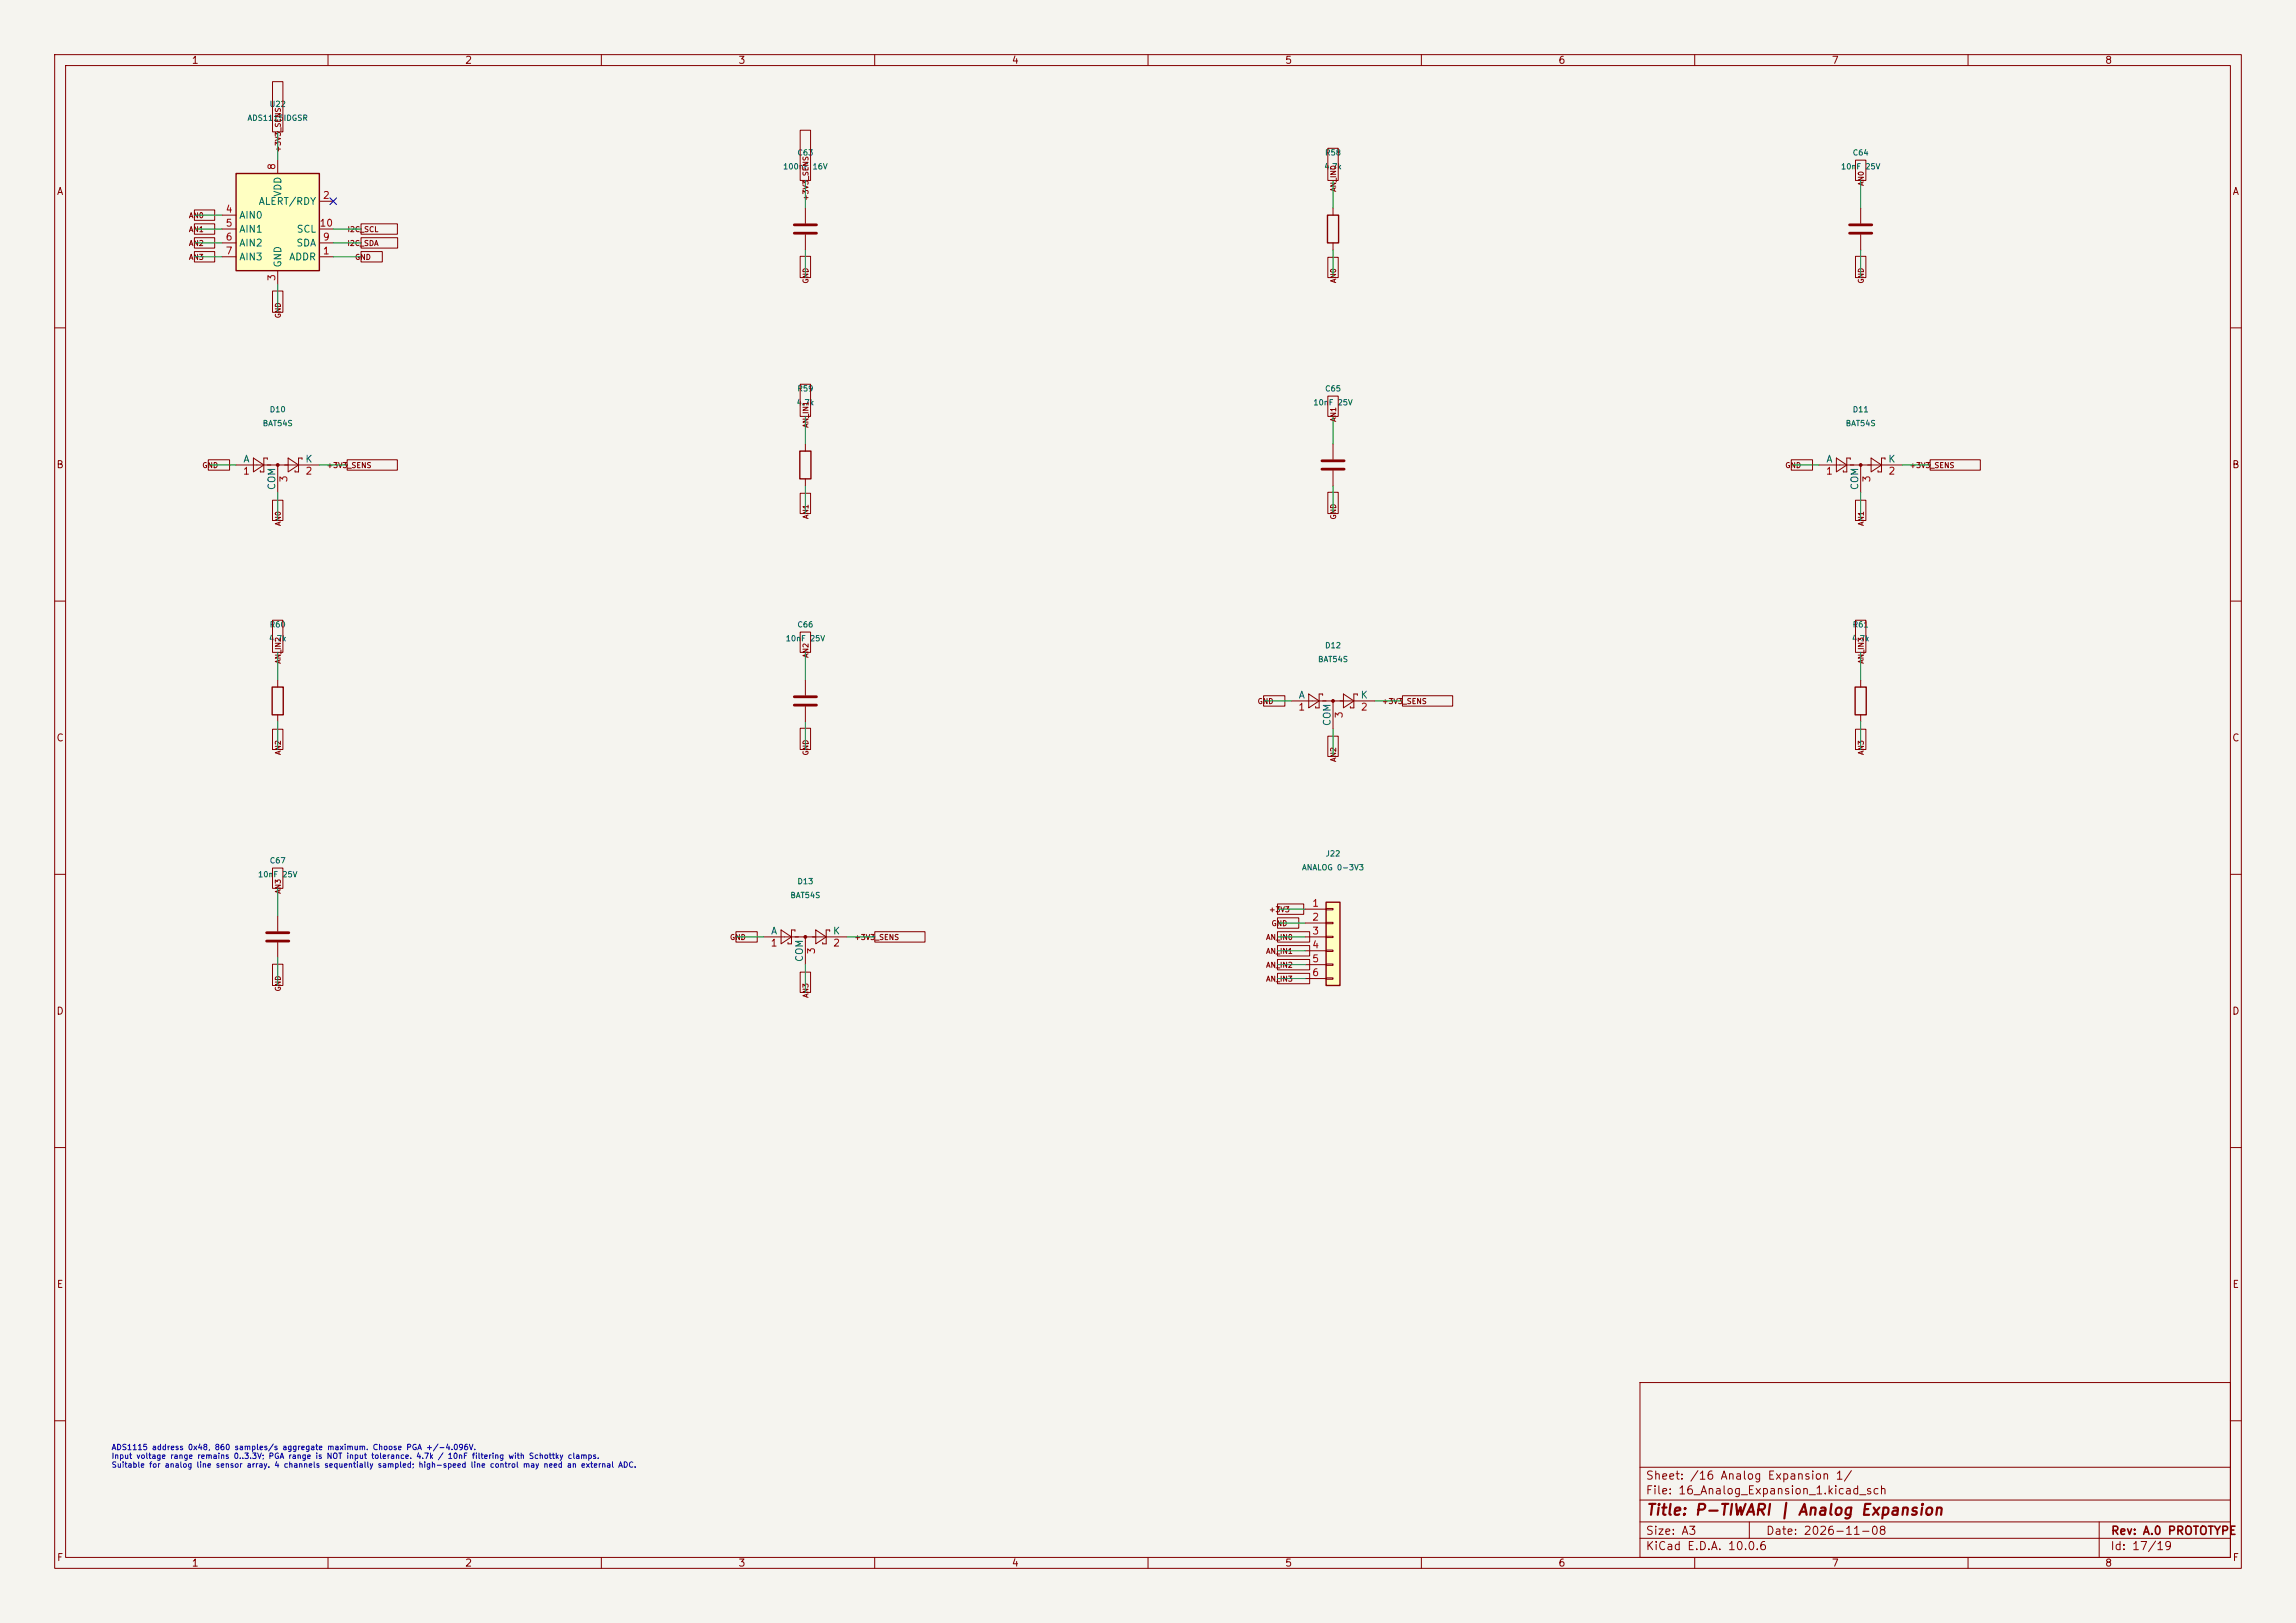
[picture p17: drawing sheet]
<svg xmlns="http://www.w3.org/2000/svg" width="420mm" height="297mm" viewBox="0 0 420 297" stroke-linecap="round" stroke-linejoin="round" font-family="sans-serif">
<defs><g id="words">
<text font-size="2" fill="#840000" x="301" y="277.8">Title: P-TIWARI | Analog Expansion</text>
<g font-size="1.5" fill="#840000">
<text x="300.9" y="273.8">File: 16_Analog_Expansion_1.kicad_sch</text>
<text x="300.9" y="271.1">Sheet: /16 Analog Expansion 1/</text>
<text x="300.9" y="281.2">Size: A3</text>
<text x="322.9" y="281.2">Date: 2026-11-08</text>
<text x="386" y="281.2">Rev: A.0 PROTOTYPE</text>
<text x="300.9" y="284">KiCad E.D.A. 10.0.6</text>
<text x="385.9" y="284">Id: 17/19</text>
</g>
<g font-size="1.3" fill="#840000">
<text x="35" y="12">1</text>
<text x="85" y="12">2</text>
<text x="135" y="12">3</text>
<text x="185" y="12">4</text>
<text x="235" y="12">5</text>
<text x="285" y="12">6</text>
<text x="335" y="12">7</text>
<text x="385" y="12">8</text>
<text x="10.3" y="36">A</text>
<text x="408.3" y="36">A</text>
<text x="10.2" y="86">B</text>
<text x="408.2" y="86">B</text>
<text x="10.2" y="136">C</text>
<text x="408.2" y="136">C</text>
<text x="10.2" y="186">D</text>
<text x="408.2" y="186">D</text>
<text x="10.3" y="236">E</text>
<text x="408.3" y="236">E</text>
<text x="10.3" y="286">F</text>
<text x="35" y="287">1</text>
<text x="85" y="287">2</text>
<text x="135" y="287">3</text>
<text x="185" y="287">4</text>
<text x="235" y="287">5</text>
<text x="285" y="287">6</text>
<text x="335" y="287">7</text>
<text x="385" y="287">8</text>
<text x="408.3" y="286">F</text>
</g>
<g font-size="1.3" fill="#a90000">
<text x="50.7" y="31.2" transform="rotate(-90 50.7 31.2)">8</text>
<text x="41.2" y="39.2">4</text>
<text x="41.2" y="41.8">5</text>
<text x="58.4" y="41.8">10</text>
<text x="59" y="36.7">2</text>
<text x="41.2" y="44.3">6</text>
<text x="41.2" y="46.9">7</text>
<text x="59" y="46.9">1</text>
<text x="59" y="44.3">9</text>
<text x="50.7" y="51.5" transform="rotate(-90 50.7 51.5)">3</text>
<text x="44.4" y="87.2">1</text>
<text x="52.9" y="88.4" transform="rotate(-90 52.9 88.4)">3</text>
<text x="55.8" y="87.2">2</text>
<text x="333.9" y="87.2">1</text>
<text x="342.4" y="88.4" transform="rotate(-90 342.4 88.4)">3</text>
<text x="345.3" y="87.2">2</text>
<text x="237.4" y="130.3">1</text>
<text x="245.9" y="131.5" transform="rotate(-90 245.9 131.5)">3</text>
<text x="248.8" y="130.3">2</text>
<text x="239.9" y="166.2">1</text>
<text x="140.9" y="173.5">1</text>
<text x="152.3" y="173.5">2</text>
<text x="239.9" y="168.8">2</text>
<text x="239.9" y="171.3">3</text>
<text x="239.9" y="173.9">4</text>
<text x="149.4" y="174.7" transform="rotate(-90 149.4 174.7)">3</text>
<text x="239.9" y="176.4">5</text>
<text x="239.9" y="178.9">6</text>
</g>
<g font-size="1.3" fill="#006464">
<text x="43.7" y="40.3">AIN0</text>
<text x="47.2" y="37.8">ALERT/RDY</text>
<text x="51.8" y="36.1" transform="rotate(-90 51.8 36.1)">VDD</text>
<text x="43.7" y="42.9">AIN1</text>
<text x="43.7" y="45.4">AIN2</text>
<text x="43.7" y="48">AIN3</text>
<text x="52.8" y="48">ADDR</text>
<text x="54.1" y="45.4">SDA</text>
<text x="54.2" y="42.9">SCL</text>
<text x="51.8" y="49" transform="rotate(-90 51.8 49)">GND</text>
<text x="44.4" y="85">A</text>
<text x="50.7" y="89.8" transform="rotate(-90 50.7 89.8)">COM</text>
<text x="55.8" y="85">K</text>
<text x="334" y="85">A</text>
<text x="340.2" y="89.8" transform="rotate(-90 340.2 89.8)">COM</text>
<text x="345.3" y="85">K</text>
<text x="237.5" y="128.1">A</text>
<text x="248.8" y="128.1">K</text>
<text x="243.7" y="133" transform="rotate(-90 243.7 133)">COM</text>
<text x="140.9" y="171.3">A</text>
<text x="152.3" y="171.3">K</text>
<text x="147.2" y="176.1" transform="rotate(-90 147.2 176.1)">COM</text>
</g>
<g font-size="1" fill="#006464">
<text x="45.2" y="22.3">ADS1115IDGSR</text>
<text x="49.2" y="19.8">U22</text>
<text x="145.8" y="28.7">C63</text>
<text x="242.3" y="28.7">R58</text>
<text x="338.8" y="28.7">C64</text>
<text x="143.1" y="31.2">100nF</text>
<text x="148.5" y="31.2">16V</text>
<text x="242.1" y="31.2">4.7k</text>
<text x="336.7" y="31.2">10nF 25V</text>
<text x="145.8" y="71.9">R59</text>
<text x="242.3" y="71.9">C65</text>
<text x="49.2" y="75.7">D10</text>
<text x="145.6" y="74.4">4.7k</text>
<text x="240.1" y="74.4">10nF 25V</text>
<text x="338.8" y="75.7">D11</text>
<text x="48" y="78.2">BAT54S</text>
<text x="337.5" y="78.2">BAT54S</text>
<text x="49.1" y="117.6">4.7k</text>
<text x="49.2" y="115.1">R60</text>
<text x="143.6" y="117.6">10nF 25V</text>
<text x="145.8" y="115.1">C66</text>
<text x="242.3" y="118.9">D12</text>
<text x="338.7" y="117.6">4.7k</text>
<text x="338.8" y="115.1">R61</text>
<text x="241" y="121.4">BAT54S</text>
<text x="47.1" y="160.8">10nF 25V</text>
<text x="49.2" y="158.2">C67</text>
<text x="238.1" y="159.5">ANALOG 0-3V3</text>
<text x="242.4" y="157">J22</text>
<text x="144.5" y="164.6">BAT54S</text>
<text x="145.8" y="162">D13</text>
</g>
<g font-size="1" fill="#840000">
<text x="51.6" y="28" transform="rotate(-90 51.6 28)">+3V3_SENS</text>
<text x="244.6" y="35.2" transform="rotate(-90 244.6 35.2)">AN_IN0</text>
<text x="341.1" y="34.1" transform="rotate(-90 341.1 34.1)">AN0</text>
<text x="34.5" y="40.2">AN0</text>
<text x="148.1" y="36.9" transform="rotate(-90 148.1 36.9)">+3V3_SENS</text>
<text x="34.5" y="45.2">AN2</text>
<text x="34.5" y="42.7">AN1</text>
<text x="34.5" y="47.8">AN3</text>
<text x="63.5" y="45.2">I2C_SDA</text>
<text x="63.5" y="42.7">I2C_SCL</text>
<text x="64.9" y="47.8">GND</text>
<text x="148.1" y="52" transform="rotate(-90 148.1 52)">GND</text>
<text x="244.6" y="51.9" transform="rotate(-90 244.6 51.9)">AN0</text>
<text x="341.1" y="52" transform="rotate(-90 341.1 52)">GND</text>
<text x="51.6" y="58.3" transform="rotate(-90 51.6 58.3)">GND</text>
<text x="244.6" y="77.3" transform="rotate(-90 244.6 77.3)">AN1</text>
<text x="148.1" y="78.4" transform="rotate(-90 148.1 78.4)">AN_IN1</text>
<text x="36.9" y="85.9">GND</text>
<text x="59.7" y="85.9">+3V3_SENS</text>
<text x="326.5" y="85.9">GND</text>
<text x="349.2" y="85.9">+3V3_SENS</text>
<text x="148.1" y="95.1" transform="rotate(-90 148.1 95.1)">AN1</text>
<text x="244.6" y="95.2" transform="rotate(-90 244.6 95.2)">GND</text>
<text x="51.6" y="96.3" transform="rotate(-90 51.6 96.3)">AN0</text>
<text x="341.1" y="96.3" transform="rotate(-90 341.1 96.3)">AN1</text>
<text x="51.6" y="121.6" transform="rotate(-90 51.6 121.6)">AN_IN2</text>
<text x="148.1" y="120.5" transform="rotate(-90 148.1 120.5)">AN2</text>
<text x="341.1" y="121.6" transform="rotate(-90 341.1 121.6)">AN_IN3</text>
<text x="230" y="129.1">GND</text>
<text x="252.7" y="129.1">+3V3_SENS</text>
<text x="51.6" y="138.3" transform="rotate(-90 51.6 138.3)">AN2</text>
<text x="148.1" y="138.3" transform="rotate(-90 148.1 138.3)">GND</text>
<text x="244.6" y="139.5" transform="rotate(-90 244.6 139.5)">AN2</text>
<text x="341.1" y="138.3" transform="rotate(-90 341.1 138.3)">AN3</text>
<text x="51.6" y="163.7" transform="rotate(-90 51.6 163.7)">AN3</text>
<text x="232" y="167.2">+3V3</text>
<text x="133.4" y="172.2">GND</text>
<text x="156.2" y="172.2">+3V3_SENS</text>
<text x="231.5" y="172.2">AN_IN0</text>
<text x="232.5" y="169.7">GND</text>
<text x="231.5" y="177.3">AN_IN2</text>
<text x="231.5" y="174.8">AN_IN1</text>
<text x="231.5" y="179.9">AN_IN3</text>
<text x="51.6" y="181.5" transform="rotate(-90 51.6 181.5)">GND</text>
<text x="148.1" y="182.7" transform="rotate(-90 148.1 182.7)">AN3</text>
</g>
<g font-size="1" fill="#0000c2">
<text x="20.3" y="265.6">ADS1115 address 0x48, 860 samples/s aggregate maximum. Choose PGA +/-4.096V.</text>
<text x="20.3" y="267.2">Input voltage range remains 0..3.3V; PGA range is NOT input tolerance. 4.7k / 10nF filtering with Schottky clamps.</text>
<text x="20.3" y="268.8">Suitable for analog line sensor array. 4 channels sequentially sampled; high-speed line control may need an external ADC.</text>
</g>
</g></defs>
<path d="M0 0h420v297h-420z" fill="#f5f4ef" stroke="#f5f4ef" stroke-width=".18"/>
<g fill="none" stroke="#840000" stroke-width=".18">
<path d="M10 10h400v277h-400zM12 12h396v273h-396zM60 10v2M110 10v2M160 10v2M210 10v2M260 10v2M310 10v2M360 10v2M10 60h2M408 60h2M10 110h2"/>
<path d="M408 110h2M10 160h2M408 160h2M10 210h2M408 210h2M300 253h108v32h-108zM10 260h2M300 278.5h108M300 274.5h108M300 268.5h108M320 278.5v3M384 278.5v6.5"/>
<path d="M408 260h2M60 285v2M110 285v2M160 285v2M210 285v2M260 285v2M300 281.5h108M310 285v2M360 285v2"/>
</g>
<path d="M43.2 31.8h15.2v17.7h-15.2z" fill="#ffffc2"/>
<path d="M43.2 31.8h15.2v17.7h-15.2zM242.8 39.4h2.1v5.1h-2.1zM146.3 82.6h2v5h-2zM49.8 125.7h2v5.1h-2zM339.3 125.7h2.1v5.1h-2.1z" fill="none" stroke="#840000" stroke-width=".25"/>
<g fill="none" stroke="#840000" stroke-width=".18">
<path d="M40.6 39.4h2.6M50.8 29.2v2.6M58.4 36.8h2.6M243.8 38.1v1.3M340.4 38.1v2.8M40.6 47h2.6M40.6 41.9h2.6M40.6 44.5h2.6M50.8 49.5v2.6M58.4 47h2.6M58.4 41.9h2.6M58.4 44.5h2.6"/>
<path d="M243.8 44.5v1.2M340.4 42.9v2.8M43.2 85.1h15.2M46.4 83.8l1.9 1.3-1.9 1.3zM48.9 84.1v-.3h-.6v2.6h-.7v-.3M50.8 85.1v5.1M52.7 83.8l1.9 1.3-1.9 1.3zM55.2 84.1v-.3h-.6v2.6h-.6v-.3M147.3 81.3v1.3M147.3 87.6v1.3M243.8 81.3v2.8M243.8 86.1v2.8"/>
<path d="M332.7 85.1h15.3M335.9 83.8l1.9 1.3-1.9 1.3zM338.5 84.1v-.3h-.7v2.6h-.6v-.3M340.4 85.1v5.1M342.3 83.8l1.9 1.3-1.9 1.3zM344.8 84.1v-.3h-.6v2.6h-.7v-.3M50.8 124.5v1.2M50.8 130.8v1.3M147.3 124.5v2.8M147.3 129.3v2.8M236.2 128.3h15.3M239.4 127l1.9 1.3-1.9 1.2z"/>
<path d="M241.9 127.3v-.3h-.6v2.5h-.6v-.2M243.8 128.3v5.1M245.7 127l1.9 1.3-1.9 1.2zM248.3 127.3v-.3h-.7v2.5h-.6v-.2M340.4 124.5v1.2M340.4 130.8v1.3M50.8 167.6v2.8M50.8 172.5v2.8M139.7 171.5h15.2M142.9 170.2l1.9 1.3-1.9 1.2zM145.4 170.4v-.2h-.6v2.5h-.7v-.2M147.3 171.5v5"/>
<path d="M149.2 170.2l1.9 1.3-1.9 1.2zM151.8 170.4v-.2h-.7v2.5h-.6v-.2"/>
</g>
<g fill="#840000" stroke="#840000" stroke-width=".18">
<circle cx="243.8" cy="128.3" r=".25"/>
<circle cx="340.4" cy="85.1" r=".25"/>
<circle cx="147.3" cy="171.4" r=".25"/>
<circle cx="50.8" cy="85.1" r=".25"/>
</g>
<path d="M338.3 41.1h4.1M338.3 42.7h4.1M241.8 84.3h4.1M241.8 85.9h4.1M145.3 127.5h4.1M145.3 129h4.1M48.8 170.7h4M48.8 172.2h4" fill="none" stroke="#840000" stroke-width=".51"/>
<path d="M242.6 165.1h2.5v15.2h-2.5z" fill="#ffffc2"/>
<path d="M242.6 165.1h2.5v15.2h-2.5z" fill="none" stroke="#840000" stroke-width=".25"/>
<g fill="none" stroke="#840000" stroke-width=".18">
<path d="M49.8 14.9h2v9.2h-2zM35.6 38.4h3.7v1.9h-3.7zM146.4 23.8h1.9v9.2h-1.9zM147.3 38.1v2.8M242.9 27.1h1.9v5.9h-1.9zM339.4 29.3h1.9v3.7h-1.9zM35.6 43.5h3.7v1.9h-3.7zM35.6 41h3.7v1.9h-3.7zM35.6 46h3.7v1.9h-3.7zM49.8 53.3h2v3.9h-2zM66 46h3.9v1.9h-3.9zM66 43.5h6.7v1.9h-6.7z"/>
<path d="M66 41h6.7v1.9h-6.7zM146.4 46.9h1.9v3.9h-1.9zM147.3 42.9v2.8M242.9 47.1h1.9v3.7h-1.9zM339.4 46.9h1.9v3.9h-1.9zM146.4 70.3h1.9v5.9h-1.9zM242.9 72.5h1.9v3.7h-1.9zM38.1 84.1h3.9v1.9h-3.9zM49.8 91.5h2v3.8h-2zM63.5 84.1h9.2v1.9h-9.2zM146.4 90.3h1.9v3.7h-1.9zM242.9 90.1h1.9v3.9h-1.9z"/>
<path d="M327.7 84.1h3.9v1.9h-3.9zM339.4 91.5h1.9v3.8h-1.9zM353.1 84.1h9.1v1.9h-9.1zM49.8 113.5h2v5.9h-2zM146.4 115.7h1.9v3.7h-1.9zM339.4 113.5h1.9v5.9h-1.9zM49.8 133.4h2v3.8h-2zM146.4 133.3h1.9v3.9h-1.9zM231.1 127.3h3.9v1.9h-3.9zM242.9 134.7h1.9v3.7h-1.9zM256.5 127.3h9.2v1.9h-9.2zM339.4 133.4h1.9v3.8h-1.9z"/>
<path d="M49.8 158.8h2v3.8h-2zM49.8 176.4h2v3.9h-2zM134.6 170.5h3.9v1.9h-3.9zM146.4 177.9h1.9v3.7h-1.9zM160 170.5h9.2v1.9h-9.2zM233.7 175.6h5.9v1.9h-5.9zM233.7 173h5.9v1.9h-5.9zM233.7 165.4h4.8v1.9h-4.8zM233.7 178.1h5.9v1.9h-5.9zM233.7 168h3.9v1.9h-3.9zM233.7 170.5h5.9v1.9h-5.9zM238.8 166.4h3.8"/>
<path d="M238.8 168.9h3.8M238.8 171.5h3.8M238.8 174h3.8M238.8 176.5h3.8M238.8 179.1h3.8M242.6 166.2h1.2v.3h-1.2zM242.6 168.8h1.2v.2h-1.2zM242.6 171.3h1.2v.3h-1.2zM242.6 173.9h1.2v.2h-1.2zM242.6 176.4h1.2v.3h-1.2zM242.6 178.9h1.2v.3h-1.2z"/>
</g>
<path d="M145.3 41.1h4.1M145.3 42.7h4.1" fill="none" stroke="#840000" stroke-width=".51"/>
<g fill="none" stroke="#009600" stroke-width=".18">
<path d="M35.6 39.4h5M50.8 24.1v5.1M147.3 33v5.1M243.8 33v5.1M340.4 33v5.1M35.6 47h5M35.6 41.9h5M35.6 44.5h5M50.8 52.1v5.1M61 47h5M61 41.9h5M61 44.5h5"/>
<path d="M147.3 45.7v5.1M243.8 45.7v5.1M340.4 45.7v5.1M147.3 76.2v5.1M243.8 76.2v5.1M38.1 85.1h5.1M50.8 90.2v5.1M58.4 85.1h5.1M147.3 88.9v5.1M243.8 88.9v5.1M327.7 85.1h5M340.4 90.2v5.1"/>
<path d="M348 85.1h5.1M50.8 119.4v5.1M147.3 119.4v5.1M340.4 119.4v5.1M50.8 132.1v5.1M147.3 132.1v5.1M231.1 128.3h5.1M243.8 133.4v5M251.5 128.3h5M340.4 132.1v5.1M50.8 162.6v5M50.8 175.3v5"/>
<path d="M134.6 171.5h5.1M147.3 176.5v5.1M154.9 171.5h5.1M233.7 168.9h5.1M233.7 174h5.1M233.7 166.4h5.1M233.7 179.1h5.1M233.7 171.5h5.1M233.7 176.5h5.1"/>
</g>
<path d="M60.4 36.2l1.2 1.2M61.6 36.2l-1.2 1.2" fill="none" stroke="#000084" stroke-width=".18"/>
<use href="#words"/>
</svg>
